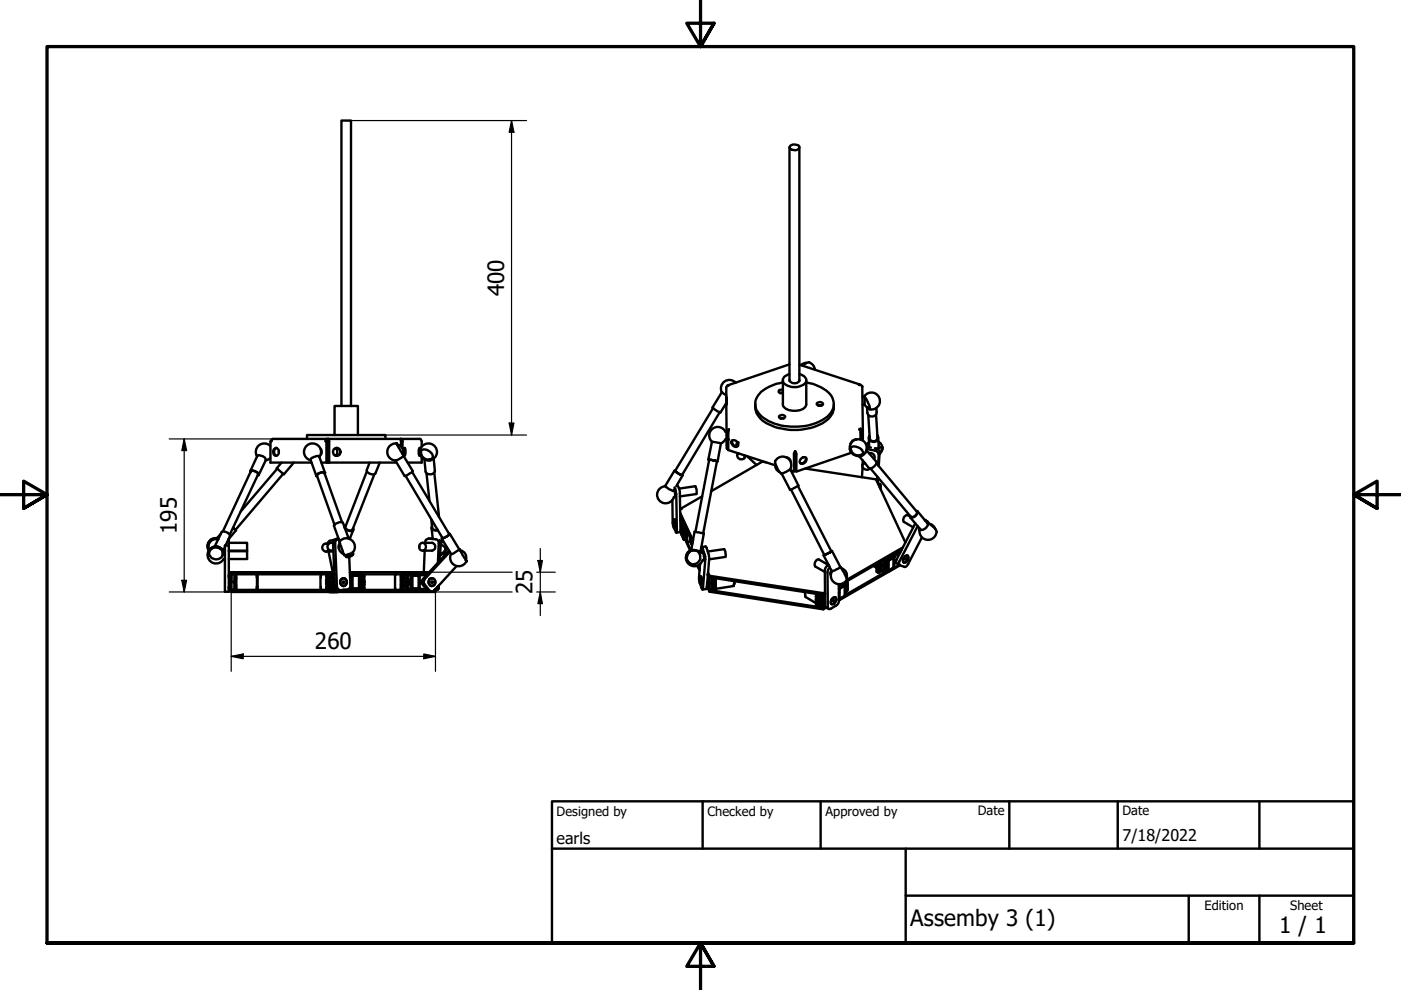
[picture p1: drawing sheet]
<svg xmlns="http://www.w3.org/2000/svg" width="297mm" height="210mm" viewBox="0 0 297 210" stroke-linecap="round" stroke-linejoin="round" font-family="sans-serif">
<defs><g id="words">
<g font-size="4.8">
<text x="106.9" y="62.8" transform="rotate(-90 106.9 62.8)">400</text>
<text x="37.5" y="113.2" transform="rotate(-90 37.5 113.2)">195</text>
<text x="112.9" y="126" transform="rotate(-90 112.9 126)">25</text>
<text x="66.7" y="137.6">260</text>
<text x="193" y="196.3">Assemby 3 (1)</text>
<text x="271.2" y="197.8">1 / 1</text>
</g>
<g font-size="3.4">
<text x="118" y="178.9">earls</text>
<text x="238" y="178.3">7/18/2022</text>
</g>
<g font-size="2.7">
<text x="118" y="173">Designed by</text>
<text x="150" y="173">Checked by</text>
<text x="175" y="173">Approved by</text>
<text x="207.3" y="172.9">Date</text>
<text x="238" y="172.9">Date</text>
<text x="255.4" y="193">Edition</text>
<text x="273.6" y="193">Sheet</text>
</g>
</g></defs>
<!-- layer: Visible (ISO) -->
<g fill="none" stroke="#000" stroke-width=".51">
<path d="M167.4 31.2v49.5M167.5 31a1.37 1.37 0 0 1 2 .2 1.05 1.05 0 0 1-1.5 .6l-.6-.4zM169.5 31.2v49.5M167.4 79.3a1.34 1.34 0 0 0-1.3 1.8 3.4 3.4 0 0 0 4.8 0 1.36 1.36 0 0 0-1.4-1.8M167.4 77.3l-13.1 4.4M169.5 77.3l12.7 4.2M170.1 77.5a1.6 1.6 0 0 1 1.8-.5 1.81 1.81 0 0 1 .9 1.4M171 76.9l-.6 .2-.6 .3M53.1 99.9l1.4-3.2a1.37 1.37 0 0 1 1.6 .3l.3 .5-1.5 3.2M53.2 100a.82 .82 0 0 1 1.2 .1l.3 .6M53.2 99.9l-6 12.8M57.3 97.1l-1 .5"/>
<path d="M57.3 94.5a1.81 1.81 0 0 0-2.4-.1 1.81 1.81 0 0 0-.4 2.4M57.7 93.1l-.2 .5M58.2 95.2a.67 .67 0 0 1 .8 0 .67 .67 0 0 1 .1 .8 .61 .61 0 0 1-.7 .6 .61 .61 0 0 1-.5-.7zM58.6 95a.92 .92 0 0 0-.5 .8 .92 .92 0 0 0 .5 .8M58.8 99.3l-7.7 9.1M59.7 98.1l-1 1.2 1.4 1.3 2.2-2.5M65.1 93.1v-.9h16.6v.9M67.7 96.9a1.81 1.81 0 0 0-.6-2.7 1.81 1.81 0 0 0-2.5 1 1.81 1.81 0 0 0 1.2 2.4M68 95.2l.2 .4-.2 .8M68.1 98.1h1.1M69.3 93.3v-.2h-.1l-.2 .5h.4v4.5M69.3 93.3l-.1 .1v4.7h.2"/>
<path d="M69.3 93.3h.4M69.4 98.1h.3M69.4 96.6h.3M69.4 95h.3M69.7 93.1l.1 .3v4.7zM69.8 98.1h14.3M70.9 92.2v-6.1h5v6.1M71.1 95a1 1 0 0 1 0 1.6M71.4 95a.83 .83 0 0 1 .7 .8 .83 .83 0 0 1-.7 .8M72.4 86.1v-60.5h2v60.5M77.8 99.9l-4.6 11.8M78.4 98.1l-.6 1.5a1.13 1.13 0 0 0 1.8 .7l.9-2.2"/>
<path d="M84.1 94a1.81 1.81 0 0 0-2 1.7 1.81 1.81 0 0 0 1.8 1.9M84.2 94.2a1.62 1.62 0 0 1 1.2 2.2M84.2 94.2l-.1-.2 1.5 2.6-.1-.3M85 93.3l.1 .1v1.3M85 94.6l-.1-1.5 .4 .3v1.7M85.5 96.6l2 3.3-.3 .3-1 .6-.4 .1-2-3.3M85.5 96.6l-.4 .5-1.2 .5M85.6 96.6l-.1 .1M85.7 95.1v-.1a1.16 1.16 0 0 1 .2 1.4l-.1 .2a1.87 1.87 0 0 1-.1-1.5zM85.7 95.2v1.3M89 95.9a1.24 1.24 0 0 1 2.1-.2 .98 .98 0 0 1 .7 1.1 .98 .98 0 0 1-1 .8l-1.1-.3-.5-.7M89.2 95a.78 .78 0 0 0-.4 1l.1 .6h.3"/>
<path d="M89.2 95.1a1.81 1.81 0 0 1 3.1-.3 1.81 1.81 0 0 1-1.3 2.8M89.3 95.5v1.1M89.3 96.6h.1M89.4 96.6a1.62 1.62 0 0 0 2.3 .6M89.4 94.7v-1.1l-.3-.5h-31.3l-.3 .5h-.2v4.5h8.7M89.4 96.9v1.2h-3M91.7 97.2l-.8 .2M91.9 97.3l.3 2.5a1.05 1.05 0 0 1-.9 .8 1.05 1.05 0 0 1-1.1-.6l-.2-2.6M143 99.8l-2 3.2 1 .8 .7 .3M143.2 99.8h-.2l1.7 1-.6-.2-.9-.7M150.4 97.4l-3 15.3M151.2 86.5l-8.1 13.4"/>
<path d="M152 97.8h.1l-1.9-.4 1.8 .4M152 97.8l-2.9 15.3M152.6 87.4l-8 13.3M152.8 94l-1.9-.4-.7 3.8M152.8 94l-.7 3.8M153 83.2l-1.9 3.3 1.6 1 1.3-2.1M153 83.2l1 .6M153.8 91.5a1.81 1.81 0 0 0-2.7-.6 1.81 1.81 0 0 0-.2 2.7M153.8 93.1l-.4 .6-.5 .3M153.8 91.5h.3M153.8 93.2h.3M154 84.2v1.6z"/>
<path d="M154.1 91.5v1.7M154.1 93.2v2M154.2 81.8h.2l-.4 .3 .1 9.4M154.4 91.7l.2-.7-.5 .3v3.9h.3M154.4 91.3v4.1l9.9 3.3M155.2 93.4a.87 .87 0 0 1 1 .2 .87 .87 0 0 1 .1 1.1 .89 .89 0 0 1-.9-.3 .89 .89 0 0 1-.2-1zM155.3 93.4a.93 .93 0 0 0 .2 .9 .93 .93 0 0 0 1 .2M156 81.2a1.81 1.81 0 0 0-2.4-.3 1.81 1.81 0 0 0-.6 2.3M156.3 93.8l-.1 .3M156.4 93.8l-.3 .5 .2 .3M156.5 96.1l-.2 .3M156.6 96.1a.77 .77 0 0 0-.1 1 .77 .77 0 0 0 1 .2h.2a.46 .46 0 0 0 .1-.7"/>
<path d="M158.1 96.6l-.2 .5M158.4 96.7l2 1.9M160.1 85.7a4.5 4.5 0 0 0 3.6 4.6 12.4 12.4 0 0 0 11.6-1.2 3.5 3.5 0 0 0 1.5-3.4M162.4 98l-.8-.1-10.9 6.3M164.3 97.8l.1 .6 .5 1.1 .8 .9M164.4 97.8a1.81 1.81 0 0 1 2.4-.8 1.81 1.81 0 0 1 .7 2.5M164.4 98.3a1.62 1.62 0 0 0 .9 1.8M165.2 88.2a.91 .91 0 0 1 1.3 .1 .72 .72 0 0 1-.7 .4 .72 .72 0 0 1-.6-.4zM165.5 88.7h.6M166 83.3h-.6M166 80.6v5.1a1.86 1.86 0 0 0 2.1 1.4 2.68 2.68 0 0 0 2.8-1.2v-5.3M166 81.1a8.5 8.5 0 0 0-5.3 2.8 3.3 3.3 0 0 0 1.3 4.8 12.6 12.6 0 0 0 13.4-.3 3.4 3.4 0 0 0-.8-5.9l-2.3-1.1-1.4-.3"/>
<path d="M166 82.6h-.6l-.3 .2a.58 .58 0 0 0 .9 .5M166.7 96.9l.6 .3 .3 .6M167.4 80.6a1.16 1.16 0 0 0 1 .7 1.16 1.16 0 0 0 1.1-.6v-.1M167.5 99.5l-.8 .5-1 .4M167.6 99.5l1.7 3.5-1.7 .9h-.1l-1.8-3.5M167.6 99.7l.7 .3M168.5 99h.2M168.6 95.7l-.3 .5v3.8l.2-.1v-3.8l.1-.2M168.6 95.7l.2 .5v3.8l-.1-.1v-3.8l-.1-.2M168.6 95.7v.2M168.7 97l-.2 .3M169.9 97.2a.61 .61 0 0 1 1-.1 .61 .61 0 0 1-.1 .9 .64 .64 0 0 1-.7 .3 .64 .64 0 0 1-.6-.5z"/>
<path d="M170.8 99.3l14.9 2.3 6.3 13.4M170.8 97a.96 .96 0 0 1-1.2 1.1M173.2 85.4a.79 .79 0 0 1 1.3 .3 .76 .76 0 0 1-1.3-.1zM173.5 86h.6M180.2 95.1a1.65 1.65 0 0 1 2.6 .3 .79 .79 0 0 1 .1 1.1 .79 .79 0 0 1-1.1 .2 1.76 1.76 0 0 1-1.6-1.6zM180.3 95.6a1.81 1.81 0 0 1 1.9-2.5 1.81 1.81 0 0 1 1.3 2.8M180.3 95l.2 .5M180.3 94.9a1.62 1.62 0 0 0 1 1.5 1.62 1.62 0 0 0 1.7-.2M180.5 96l-11.7 4M181.4 93.2a1.2 1.2 0 0 0-1.1 1M182.1 81.6l.2-.1v.1zM182.3 81.6l.3 .1 .2 .3"/>
<path d="M182.3 91.2h.1M182.4 90.9l-.2 .1 .2 .4v1.8M182.4 91.2l.3 .1M182.4 90.9v.3M182.6 91.2l.1 2.1v-1.8M182.7 96.6l-.2 .1M182.7 91.5v1.7zM182.7 91.3h.2v.2h-.2zM182.8 81.9v.1M182.8 82l.1 9.3v-.2l-.5-.2M182.9 99l-.1 2.2M182.9 84.2h.4"/>
<path d="M182.9 97.6v.9M182.9 91.5v1.9M183 96.2l-.5 .3M183 96.2h-.1M183.1 84.2v-.1a4 4 0 0 1 1.3 2.7l-.3-.3M183.2 84.1a1.81 1.81 0 0 1 3.2 .2 1.81 1.81 0 0 1-2 2.5M183.2 98l-.3 .6M183.3 84.2v1.6h-.4M183.4 85.9l.4 .5 .7 .2M183.4 84.2h.1M183.5 98.2a.67 .67 0 0 0-.7 .7 .67 .67 0 0 0 .7 .6l.5 .1 .4-.3M183.5 96l-.8 .6"/>
<path d="M183.7 95.5l2.1 2.4a1.34 1.34 0 0 1-1.6 1.3l-2-2.5M183.8 95.2l1.7 .3 .6 .4 .2 .5-.1 2.3M183.8 94.8l.9 .1M183.8 86.3l.1 1.2a.99 .99 0 0 0 1 .8 .99 .99 0 0 0 1-1l-.1-.8M184.1 88l.3 4.9M184.2 92.9l.1 1.9M184.2 93.7l-.5 .6M184.3 96.1a.83 .83 0 0 1 .9 .2 .83 .83 0 0 1 .1 1M184.5 99.3l8.7 10.3M185.5 95l.8 .4 .2 .3-.2 3.1M185.7 87.9l.4 5M185.8 98.2l8.6 10.4"/>
<path d="M186 92.2a.95 .95 0 0 1-.7 1.5 .95 .95 0 0 1-1-1.3M186.1 92.6a.86 .86 0 0 1-.8 1 .86 .86 0 0 1-1-.9M186.1 95.2l.4-.3 .6-.1v.5l-.2 .4M186.2 92.7l.1 2-.3 .5M186.2 93.6a1.81 1.81 0 0 1 .9 1.4M186.9 94.8v.7l-.4 .9M186.9 94.8v.1M44.5 116.7a1.62 1.62 0 0 1 2.7 .1M44.8 116.2a1.46 1.46 0 0 1 1.9-.1 1.46 1.46 0 0 1 .4 1.9 1.48 1.48 0 0 1-1.9 .5 1.48 1.48 0 0 1-.8-1.8zM46 114.1a1.81 1.81 0 0 0-1.7 .8 1.81 1.81 0 0 0-.1 1.9M46.1 116.1l.8 .3M46.1 114.3a1.62 1.62 0 0 0-1.8 2.2"/>
<path d="M46.2 114.4a1.54 1.54 0 0 0-1.7 .4 1.54 1.54 0 0 0-.2 1.8M46.2 114.3a1.53 1.53 0 0 0-1.8 .4 1.53 1.53 0 0 0-.1 1.9M46.8 113.2l-.8 .9 .3 .2M47.2 116.9v.9M47.2 116.9a1.53 1.53 0 0 0-1.5-.9 1.53 1.53 0 0 0-1.4 1.3M47.4 116.8a1.81 1.81 0 0 0-2.7-.5 1.81 1.81 0 0 0 0 2.8 1.81 1.81 0 0 0 2.7-.6M47.4 116.7h.3M47.4 116.9h.3M47.4 118.5h.3M47.7 115.7h.8v9.7h-.8zM47.7 116l-.3 .7M47.8 115.7l1-2.1a1.39 1.39 0 0 0-1.8-.8l-1.5 3.1"/>
<path d="M48.5 114.2v1.5M48.5 115.1h3.9v1.6h-3.9M48.5 116.9h3.9v1.6h-3.9M49.4 111.9l.6 .5zM50 112.4l-1.5 1.9M53.1 100.1v-.2a1.36 1.36 0 0 1 1.8 .8l-.3 .1M54.7 100.6l-6 12.8M60.1 100.4l-10.2 12M67.2 100.8l3.7 10.5M68.8 100.3a1.31 1.31 0 0 0-1.6 .5v.1M68.8 100.2l3.7 10.5M68.8 100.5l.2-.3a1.5 1.5 0 0 0-1.9 .7l.1 .1"/>
<path d="M68.9 100.2l-1.2-3.4a1.67 1.67 0 0 0-1.9 .7l1.3 3.4M69 116.9h1.7M69 115.3h.7M69.5 115.5a.77 .77 0 0 0-1.2 .5 .77 .77 0 0 0 1.1 .8l.3-.2M69.7 116.9l.8 4.4M70.6 115.1a.89 .89 0 0 0-1.2 .9 .89 .89 0 0 0 1.3 .7M71.1 114.4l-1.3 .3-.3 .6M71.4 114.3h.3l-.5 .3-.1 .6 .3 9.4 .6 .5h1.6l.5-.4 .2-.3-.3-6.3M71.8 114.3a.93 .93 0 0 0-1.2 .9l.4 9.1 .4 .7 .7 .1M71.9 115.5v.9M71.9 114.8l1.1 2.9M72 115.2a1.62 1.62 0 0 0 .9 2.3"/>
<path d="M72.1 114.7l-.1 .2M73 117.7h.2M73.1 112a1.29 1.29 0 0 0 1.8 .3v-.3M73.1 111.6l-.1 .1M73.2 111.6a.97 .97 0 0 0 1.5 .7l.1-.1M73.2 117.6l.1 .4M73.3 111.4l-.3 .3M73.3 117.8h.2a1.62 1.62 0 0 1 1.4-.4 1.18 1.18 0 0 1-1.5 .7zM73.5 117.9l.1-.1a.8 .8 0 0 1 1.1-.2l-.2 .1a.73 .73 0 0 1-1 .2zM73.7 114.2a1.81 1.81 0 0 1 1.4 1.1 1.81 1.81 0 0 1-.3 1.9M73.7 114.1a2.02 2.02 0 0 0-1.6 .6M73.9 114.1l-1.2-3.3a1.56 1.56 0 0 0-1.9 .7l1.2 3.3"/>
<path d="M74.7 117.1l.2 .3M74.9 112.3l-.7 1.9M79.4 100.6l-4.7 11.7M86 100.9l7.9 13.2M87.4 100l7.8 13.3-.5 .5-.9 .3M89 115.5a.79 .79 0 0 1 1.3 .1 .79 .79 0 0 1-.6 1.1 .83 .83 0 0 1-.7-1.2zM89.6 115.1h2a.84 .84 0 0 1 .7 .8 .84 .84 0 0 1-.7 .8h-2M90 116.7l-.1 4.6M90.2 115.1v-.5l.5-.4 1.8 .1 .5 .5-.2 4.6M90.4 100.4l.7 5.8M91.4 110.1l.2 1.9M91.5 111.9l.3 2.4-.9-.1"/>
<path d="M91.6 111.9a.75 .75 0 0 0 1.2 .4M91.6 111.5a.62 .62 0 0 0 0 .8 .62 .62 0 0 0 .7 .2l.5-.1M92.1 100.2l1 9.4M93.2 114.5l.3 .7M93.3 118.6v.2M93.3 117.7h.1M93.4 115.5a1.07 1.07 0 0 1 1 .7 1.07 1.07 0 0 1-.4 1.2 1.88 1.88 0 0 0 .7-1.4M93.5 115.2l-.2 2.7M93.7 114.2l1.9 3.2M93.7 114.3l.1 .5-.3 .4M93.7 114v.1M94.4 116.4l-.2 .6-.7 .4"/>
<path d="M94.5 116.5a1.62 1.62 0 0 1-1.2 1M94.6 117.4h-.7a.81 .81 0 0 0-.6 1.3M95.2 116.7l-5.7 6.3-.1 .4 .1 .4 1.1 1.4 .5 .2h.5M95.2 113.2h.2l-.7 .6-1 .4 .1-.2M95.4 117l-5.4 5.8-.1 .4v.6l1.3 1.5 .3 .1 .4-.1 4.9-5.2M95.4 113.2l1.9 3.2M95.6 117.4a1.81 1.81 0 0 0 .9 2.5 1.81 1.81 0 0 0 2.4-.9M97.3 116.4h.1M97.3 116.4l-1.2 1h-.5M98.8 118.8l.1 .2-1.5-2.6 .1 .2a1.76 1.76 0 0 1 1.3 2.2M141.1 103.1a1.81 1.81 0 0 0-1.8 1.7 1.81 1.81 0 0 0 1.5 1.9 1.81 1.81 0 0 0 2.1-1.3M142.9 103.9l.2 .7v.8h-.2"/>
<path d="M142.9 110.1l.3 .6v1.1l-.2-.3a1.42 1.42 0 0 1-.1-1.4zM142.9 110.1l.4 .9-.1 .8-.2-.3a1.47 1.47 0 0 1-.1-1.4zM142.9 103.8l-.1 .2M143 110.8l.1 .3zM143 103.3l.4 1.4 .1 7.8-.1 .4-.7-1.2-.1-.7v-5M143.2 111.7v.1M143.6 102.8l.4 .8 .1 .6 .2 8.5-.9 .2M144 103.6l3.4-.5 .3 .8-.1 .8-3.5 .6M144.2 108.7l2.7 5.9M144.3 109.2v.2M144.3 109.3h.1M144.3 110.3l.4 .9h-.2"/>
<path d="M144.3 112.7l.2 .6M144.3 109.4l.2 .5M144.3 109.4h.1M144.5 111.9h.1M144.5 109.9l1 2.3v.5l-.4 .1M144.5 111.2l.5 .9v2.3l-.5-1zM144.5 109.9l-.2 .1M144.6 111.4l.4 .7v2.2l-.4-1M144.6 111.4h.1M144.6 111.3v2M144.6 111.4v1.9M144.7 100.8l-1.3 2.3"/>
<path d="M145.1 112.8l.1 .6-.1 .4zM145.3 114.4l1 2.3M145.5 112.7v1.1M145.5 113.8v.5l-.5 .1M145.5 113.8h-.3M145.9 117.3l-.3 .6M146.2 113.4h.1M146.2 113.4l.4 .8v.5M146.2 113.4l.2 .4M146.3 113.8v1M146.3 114.8l.3 .6v-.4M146.3 114.8l-.6 .1"/>
<path d="M146.5 116.6a1.81 1.81 0 0 0-.5 3 1.81 1.81 0 0 0 3-.9M146.6 114.7l-.2-.5 .2 .8M146.6 114.7h.2M146.8 115.3l-.2 .1M146.9 114.8l-2.6-5.7 1.4 3.1v2.7l-.3-.6 1 2.3M146.9 115h-.3M146.9 114.9l-.3 .1M147.3 112.7l1.9 .4-.7 3.8-1.9-.3zM147.7 116.8a1.51 1.51 0 0 0-1.9 .8 1.51 1.51 0 0 0 .6 1.9M147.8 120l.5 .9M148 119.9l.3 .7M148.3 119.7v1"/>
<path d="M148.5 116.9l.2 .4M148.7 117.1v-1.1h.1l.7 2-.5 7-.8-2 .2-3.3v.4M148.7 117.2l.3-.1 .2 .6 .1 1-.3 .1M148.8 116l.8-.1 .1 .1 .7 2.1-.5 6.6-.1 .2-.8 .1M148.8 105.3l-4.6 2.6M150.1 116.9l3.4-.5 .3 .6v1.1l-3.4 .5M167.7 103.8l7.1 13.8M169.2 103l7.1 13.9M174.6 117.8l1.3 2.4M175.6 119.8l-1.9-1.1a.95 .95 0 0 0-.9 1.4l2.1 1.2M175.7 119.8l-.4 .3-.4 .7v7.8l.8 .5M176.2 116.9l.2-.1-1.8 1 1.7-.9"/>
<path d="M176.4 116.8l1.8 3.4-1.7 .9-.4-.5M185.2 120l.7 .4M185.9 119.5l.3 .2M186 101.1l-.1 1M186.2 119.7v.5l.7-.5M186.2 102.5l.5 .2-.1 .6v-.3l-.3-.2M186.2 119.7h.1M186.2 119.7l-.3-.1v1l.3 .2M186.2 101.3l-.1 1.1M186.4 119.3l-.4 .3M186.5 103.2l.1 .1M186.6 103.3v.1"/>
<path d="M186.6 103.3v.2M186.7 119.1a.43 .43 0 0 1 0 .5 .43 .43 0 0 1-.5 .1M186.7 103.3v.4M186.9 119l.2 .9-.9 .5M186.9 120l.1 1.1M187.1 119.8l-.9 .4v.2M187.6 118.6l-.1 .1v2.6l.7-.3-8.9 5.1 .1-.8M187.9 119.3l-.3 .8 .5 .3M187.9 119.3l.3 .2v1l-.2-.3 .2-.7M188.3 118.8l1.2-.7 .1 .9h.3v.2l-.3 .3v.8l-1.1 .8h-.2zM189.5 118.3l-1.1 .6v2.1l1-.6M189.5 118.3v2"/>
<path d="M189.6 118.9h.2M190.6 117l-2.5 1.5-.2 .2v.6M190.6 117l.3 .1M190.7 119.7l-1.2 .7M190.8 117.3l-1.4 .8h.1M190.8 119.9l-12.9 7.4M191.1 116.6l-.5 .4M191.2 116.5l-12.1 7 .2-.1 .1 .1v1.3M191.5 116l-11.9 6.9-.7-1.5-.7-1.2M191.5 119.2h.1M191.7 118.1l.6-.3a.89 .89 0 0 1 .2 1 .89 .89 0 0 1-.9 .4l-.1-.4zM191.8 118.1l.4-.3a.64 .64 0 0 1 .4 .5 .64 .64 0 0 1-.3 .6l-.1 .2a.44 .44 0 0 1-.6 .2 .44 .44 0 0 1-.1-.6z"/>
<path d="M192 118.4l.2 .1-.3 .2zM192.3 117.8h.1M192.9 109.4a.89 .89 0 0 0-1.1 .1 .89 .89 0 0 0-.2 1.2l2 1.1M194.1 111l-4 7.6-.1 .4 .1 .4 .7 .4M194.2 108.3l.3 .1a1.31 1.31 0 0 1-1.5 1.4v-.4M194.4 108.4a.97 .97 0 0 1-1.3 1.1M194.5 108.4l2.2 2.6a1.2 1.2 0 0 1-1 1.3l-.6-.1-2.1-2.5M194.6 111.5l-4 7.6v.6l.2 .2M194.9 111.9v.7M195 112.1a1.81 1.81 0 0 0 1.4 2.3 1.81 1.81 0 0 0 2.2-1.6M195.5 114l-3.2 6-.5 .2-1-.3M196.1 110.3l.6 .3-.5-.2"/>
<path d="M196.6 110.9l.6 .3 .9 .7 .5 .8M196.7 110.6l.1 .4M197 111a1.62 1.62 0 0 1 1.3 1.2M48.6 124.5v.4M48.6 122v.3M49 125.1h21.7v.4h-21.7zM49 121.3h21.7v.5h-21.7zM49 121.8h-.4v3.2h.4v-3v3.1M49 121.8v.2M49.7 124.4h.4v.6h-.4zM49.7 122.8h.4v1.3h-.4v.3M49.7 123.3v.8"/>
<path d="M49.7 122.4h.4v.4M49.7 123.3h-.2v.2h.2M50.1 122.4v-.6h-.4v1.5M50.1 124.1v.3M54.4 121.8v3.3M54.5 121.8h.1v2.6M54.5 124.4h.1M54.5 122.4h.1M54.6 124.4v.6l-.1 .1M68.3 121.8l-.3 .1-.1 .5v2l.1 .5 .3 .2M69.4 123.5l.1 .6a.32 .32 0 0 1 .4-.1 .32 .32 0 0 1 0 .5 .32 .32 0 0 1-.4-.1l-.1 .4 .2 .2M69.4 122.4h.1a.32 .32 0 0 1 .4 0 .32 .32 0 0 1 0 .4 .32 .32 0 0 1-.4 0h-.3v1.3h.2"/>
<path d="M69.4 122.8v.7M69.4 123.3h1v.2h-1M69.6 121.8l-.2 .2v.4h-.2v-.3l.2-.3h1v1.5M69.7 122.2l.1 .3-.1 .4M69.7 123.9l.1 .2-.1 .5M69.8 125.5h1.8M70.4 123.5v1.5l-1.1-.1-.1-.5h.2M70.7 121.8h.2l-.2 .2v2.8l.2 .3M70.7 125.1h.9M70.7 121.3h.2M70.9 121.8l-.1 .1v3l.6 .1M70.9 122.7l-.1 1 .2 .5"/>
<path d="M72.3 122.9a.78 .78 0 0 1 1.2 0 .78 .78 0 0 1-.3 1.2 .78 .78 0 0 1-1-.2 .78 .78 0 0 1 .1-1zM72.5 122.7a.77 .77 0 0 1 1 .7 .77 .77 0 0 1-1 .7l-.4-.6zM72.7 125.1h17.9M72.7 124.2h.1M72.7 122.6h.1M74 124.9h.8M74.2 121.3h16.8M74.2 121.8h16.4M74.2 122h.6M74.5 123.7v.9l.3 .3M74.5 123.1a.33 .33 0 0 0-.2 .3 .33 .33 0 0 0 .2 .3M74.5 123.1h.1"/>
<path d="M74.5 123.7h.1M74.6 123.1a.32 .32 0 0 0-.3 .3 .32 .32 0 0 0 .3 .3M74.6 123.7v1l.2 .2M74.8 122l-.3 .2v.9M74.8 122h1.3l.2 .1v2.6l-.2 .2h-1.3M74.8 122l-.2 .1v1M74.8 122.1h1.3v.1v2.5h-1.3l-.1-.1zM76.3 122.8l.2 .6-.2 .6M76.4 121.8l.2 .1v3l-.2 .2M76.6 122.7l.2 .3 .4-.2M76.6 121.8l.6 .2 .1 .4h-.1M76.6 124.4l.2 .2 .4-.2"/>
<path d="M76.6 123.3h.7M76.6 123.5h.7M76.8 122.2l.4 .2M77.2 122.8h.1v.5M77.2 122.4l-.4-.2-.2 .3M77.2 124.4h.1l-.1 .5-.6 .1M77.2 124.1l-.4-.2-.2 .2M77.2 122.8l-.4 .1M77.2 124.4l-.4 .2M77.3 123.3v.8l-.5-.2M84 121.8l-.2 .2v2.8l.2 .3M85.2 123.5v.6a.38 .38 0 0 1 .5-.1 .38 .38 0 0 1 0 .5 .38 .38 0 0 1-.5-.1v.4l.1 .2"/>
<path d="M85.2 122.4h-.2v-.4l.2-.2h1v1.5M85.2 123.3h1v.2h-1M85.2 122.8v.7M85.3 121.8l-.1 .2v.4a.36 .36 0 0 1 .5-.2 .36 .36 0 0 1 .1 .6 .36 .36 0 0 1-.6 0h-.2v1.3h.2M85.4 123.9l.2 .2-.2 .5M85.4 122.2l.2 .3-.2 .4M86.2 123.5v1.5h-1l-.2-.2v-.4h.2M86.7 121.8l-.2 .1v3l.2 .2M87.1 122.8l-.4 .5 .1 .4 .3 .4M87.1 122.8h.1v1.3M87.2 124.1h-.1v.6l.1 .2h3.2M87.2 122.8l-.2 .3v.6l.2 .4"/>
<path d="M87.5 122l-.2 .1v2.6l.2 .2M88.7 122h-1.5l-.1 .1v.7M88.7 122l.3 .1v1a.33 .33 0 0 1 .2 .3 .33 .33 0 0 1-.2 .3v1l-.3 .2M88.7 122.1h-1.3v2.6h1.3M88.7 122.1l.1 .1v2.4l-.1 .1M88.7 122.1v2.6M88.7 122h1.7M90.4 121.9v.1M91.1 122.8a.79 .79 0 0 1 1.2 .6 .79 .79 0 0 1-1.2 .7l-.2-.4zM91.2 122.7a.77 .77 0 0 1 1.1 .7 .77 .77 0 0 1-1.1 .7l-.3-.6zM91.4 123.3h.3l-.1 .3-.2-.1zM91.4 124.2h.2"/>
<path d="M91.4 122.6h.2M92.3 124.9l-.2 .2h.2v.4h-21.6M92.7 124.4h.3v.4l-.2 .2h-.5M92.7 125l-.4 .1M92.9 124.4l-.3 .2M93 124.2v.2M148.5 122.2l.3 .7v.9a1.34 1.34 0 0 1-.3-1.5zM148.5 122.2l.2 .2 .1 .6v.9l-.3-.5zM148.5 122.2h.1M148.6 122.9l.1 .3zM148.8 123.9h.1M149.9 124.4l.5 1"/>
<path d="M150.1 121.9l.3 1.8-.2 .7h-.3v-1M150.1 121.8l.3 .5v2.6M150.1 121.8l.3 .8M150.1 124.4l.2 .5M150.1 121.4l.3 .7M150.3 124.9l.1 .2M150.3 124.9l.1 .1M150.4 124.9h-.1M150.4 125.4l24.2 3.8v-.3M150.4 122.1l24.2 3.7v.3l-24.2-3.7zM150.4 122.4l-.3-.7 .3 .8v2.5M150.4 125.1l.8 .2"/>
<path d="M150.4 125.1v.3M150.9 123.6l.4 .6v.6M151 123.6l.3 .6v-.5M151 122.5v1.1M151 124v.9M151 123.6l-.1 .2 .4 .6M151 124.9l.3 .5v-.3h.5v.2M151 124.9l-.6 .1M151.1 122.5l.2 .5v.5l-.2-.5 .2 .7M151.3 123.8l.5-.1v1l-.5 .1-.2-.4 .2 .7M151.3 123.7h.5M151.6 124.7v.4"/>
<path d="M151.6 123.4v.3M151.6 122.6l.2 .8-.5 .1M151.8 125.3l-.5 .2M151.8 125.1h-.5M151.8 125.3l21.2 3.3M155.7 123.8v-.6l-.1 1-4 .7M170.7 125.5l.1 1 2.2 1.4M173 127l.4 .2zM173 127v1.1l.3 .1M173 128.6l.4 .3M173 128.4v.2M173.3 127.8v.4l.4-.3a.36 .36 0 0 1 .1 .4 .36 .36 0 0 1-.4 .2"/>
<path d="M173.3 126.8l.4-.3a.36 .36 0 0 1 .1 .5 .36 .36 0 0 1-.4 .2M173.3 127.2v.6M173.4 128.5v.4l.7-.4M173.4 128.5l-.4-.1 .3 .2M173.4 128.1h.1M173.5 126l-.5 .4v.3l.3 .1v-.3l.7-.5M173.5 126.6l-.3 .4M173.5 127.9l-.3 .5M173.7 128.7l.9 .2M174.1 127.4v1.1M174.1 126.1l.1 1.3-.9 .4M174.1 127.2l-.8 .4 .9-.4"/>
<path d="M174.1 128.5l.5 .2M174.6 128.6l.1 .1M174.6 126.3l.3-.3-.3 .2v2.4M174.6 128.6l.1 .1 .3-.1M174.8 126l-.2 .3v2.4l.4-.1M174.9 126.5a1.29 1.29 0 0 0 0 1.7M174.9 125.9l-.3 .2M174.9 125.6l-.3 .2M174.9 127.5v.3M175 128.6l-.4 .3M175.2 128.8l-.6 .4M176 120.3l-.5 .8v7.6l.2 .4h.4l1.4-.9 .2-.3 .2-.4v-3.6"/>
<path d="M176.2 128.1h.1M176.3 120.9l-.3 .6 .1 .5M176.4 121.2a1.81 1.81 0 0 0 .7 2.4 1.81 1.81 0 0 0 2.5-.7M176.5 126.8a.44 .44 0 0 1 .7-.1 .44 .44 0 0 1 0 .7 .63 .63 0 0 1-.3 .6 .63 .63 0 0 1-.7-.1l.1-.7zM176.5 126.8a.46 .46 0 0 1 .7-.1 .46 .46 0 0 1 0 .7 .74 .74 0 0 1-1.1 .6v-.6zM176.6 127.4l.2-.1-.1 .2zM177 126.6l.1 .1M177.9 124.7l.2-.1-.2 .3M177.9 125.8v-1l1.2-.7h.2l-.1 2.3-1.3 .7v-.8M177.9 127v.1M177.9 125.7h.1M178 127.1l-.1 .1"/>
<path d="M178.1 120.3h.1M178.4 120.5a1.62 1.62 0 0 1 1.1 2.1M178.6 123.8l-.7 .4M179.1 126.3l-1 .7M179.1 124.2l-1.1 .7 .1 2.1M179.1 124.2v2.1M179.2 124.1l-.5-.2-.8 .5M179.3 124.7l.2 .3-.2 .6M179.3 123.4h.1M179.4 124.6h.2M179.4 124.7l.3 .1M179.4 124.2l.3-.3-.1 .7"/>
<path d="M179.4 124.7l.2 .2M179.4 123.4l.2 .1M179.5 123.3l.2 .2M179.6 124.5v.1M179.6 123.5l.1 .4-.3 .2M179.6 123.5l-.2 .3M179.6 124.9v.4l-.2 .1M179.6 124.9l-.2 .2M179.7 124.1l-.3 .3M185.9 120.9l.3 .2M186.2 120.4v.4l.3-.4a.34 .34 0 0 1 .2 .5 .34 .34 0 0 1-.5 .2M186.2 121.1v.3l.8-.3"/>
<path d="M186.2 121.1l-.3-.2v.4l.3 .1M186.3 120.7h.1M186.4 120.5l-.2 .4h-.2M187 121.1l.5 .2M187.9 120.3v.6l.4 .2M189.4 120.4l-1 .6M189.5 120.3l-.1 .1"/>
<circle cx="71.4" cy="95.8" r=".82"/>
<circle cx="147.1" cy="118.1" r="1.48"/>
<circle cx="72.9" cy="123.4" r=".17"/>
</g>
<g fill="#000">
<circle cx="154.4" cy="93.2" r=".25"/>
<circle cx="156.4" cy="93.8" r=".25"/>
<circle cx="181.4" cy="93.2" r=".25"/>
<circle cx="71.4" cy="114.3" r=".25"/>
<circle cx="91.3" cy="114.2" r=".25"/>
<circle cx="142.9" cy="110.1" r=".25"/>
<circle cx="144.3" cy="107.9" r=".25"/>
<circle cx="144.7" cy="111.2" r=".25"/>
<circle cx="145" cy="114.3" r=".25"/>
<circle cx="146.6" cy="114.2" r=".25"/>
<circle cx="189.5" cy="118.1" r=".25"/>
<circle cx="196.1" cy="110.3" r=".25"/>
<circle cx="49" cy="121.8" r=".25"/>
<circle cx="49" cy="125" r=".25"/>
<circle cx="70.9" cy="125" r=".25"/>
<circle cx="90.4" cy="124.9" r=".25"/>
<circle cx="174.1" cy="126.1" r=".25"/>
<circle cx="177.9" cy="127.1" r=".25"/>
<circle cx="179.3" cy="124.7" r=".25"/>
</g>
<!-- layer: Border (ISO) -->
<path d="M148.5 -.1v10l-2.9-5h5.8l-2.9 5 2.9-5M0 104.9h10l-5-2.9v5.8l5-2.9-5 2.9M297 104.9h-10l5-2.9v5.8l-5-2.9 5 2.9M10 199.9v-190h277v190h-277h277M151.4 204.9l-2.9-5 2.9 5h-5.8l2.9-5v10" fill="none" stroke="#000" stroke-width=".7"/>
<!-- layer: Title (ISO) -->
<path d="M117 169.9h170v30h-170zM117 179.9h170M149 169.9v10M174 169.9v10M192 179.9v20M214 169.9v10M237 169.9v10M267 169.9v10M192 189.9h95M252 189.9v10M267 189.9v10" fill="none" stroke="#000" stroke-width=".51"/>
<!-- layer: Dimension (ISO) -->
<g fill="none" stroke="#000" stroke-width=".25">
<path d="M74.4 25.6h37.2M108.5 25.6l.5 2.4h-1.1zM108.5 25.6v66.6M35.9 93.1h22M39.1 93.1l.5 2.4h-1.1zM39.1 93.1v32.4M74.4 92.2h37.2M107.9 89.7h1.1l-.5 2.5zM114 118.8h1l-.4 2.5zM114.6 116.3v14.2M35.9 125.5h13.1v16.8M38.5 123h1.1l-.5 2.5z"/>
<path d="M49 139.2l2.6-.5v1zM49 139.2h43.3M89.9 138.7l2.4 .5-2.4 .5zM91 121.3h17.6M108.6 125.5h-16.3v16.8M113.8 125.5h3.9M113.8 121.3h3.9M114.6 125.5l.4 2.5h-1z"/>
</g>
<g fill="#000">
<path d="M108.5 25.6l.5 2.4h-1.1z" fill-rule="evenodd"/>
<path d="M39.1 93.1l.5 2.4h-1.1z" fill-rule="evenodd"/>
<path d="M107.9 89.7h1.1l-.5 2.5z" fill-rule="evenodd"/>
<path d="M114 118.8h1l-.4 2.5z" fill-rule="evenodd"/>
<path d="M38.5 123h1.1l-.5 2.5z" fill-rule="evenodd"/>
<path d="M49 139.2l2.6-.5v1z" fill-rule="evenodd"/>
<path d="M89.9 138.7l2.4 .5-2.4 .5z" fill-rule="evenodd"/>
<path d="M114.6 125.5l.4 2.5h-1z" fill-rule="evenodd"/>
</g>
<use href="#words"/>
</svg>
